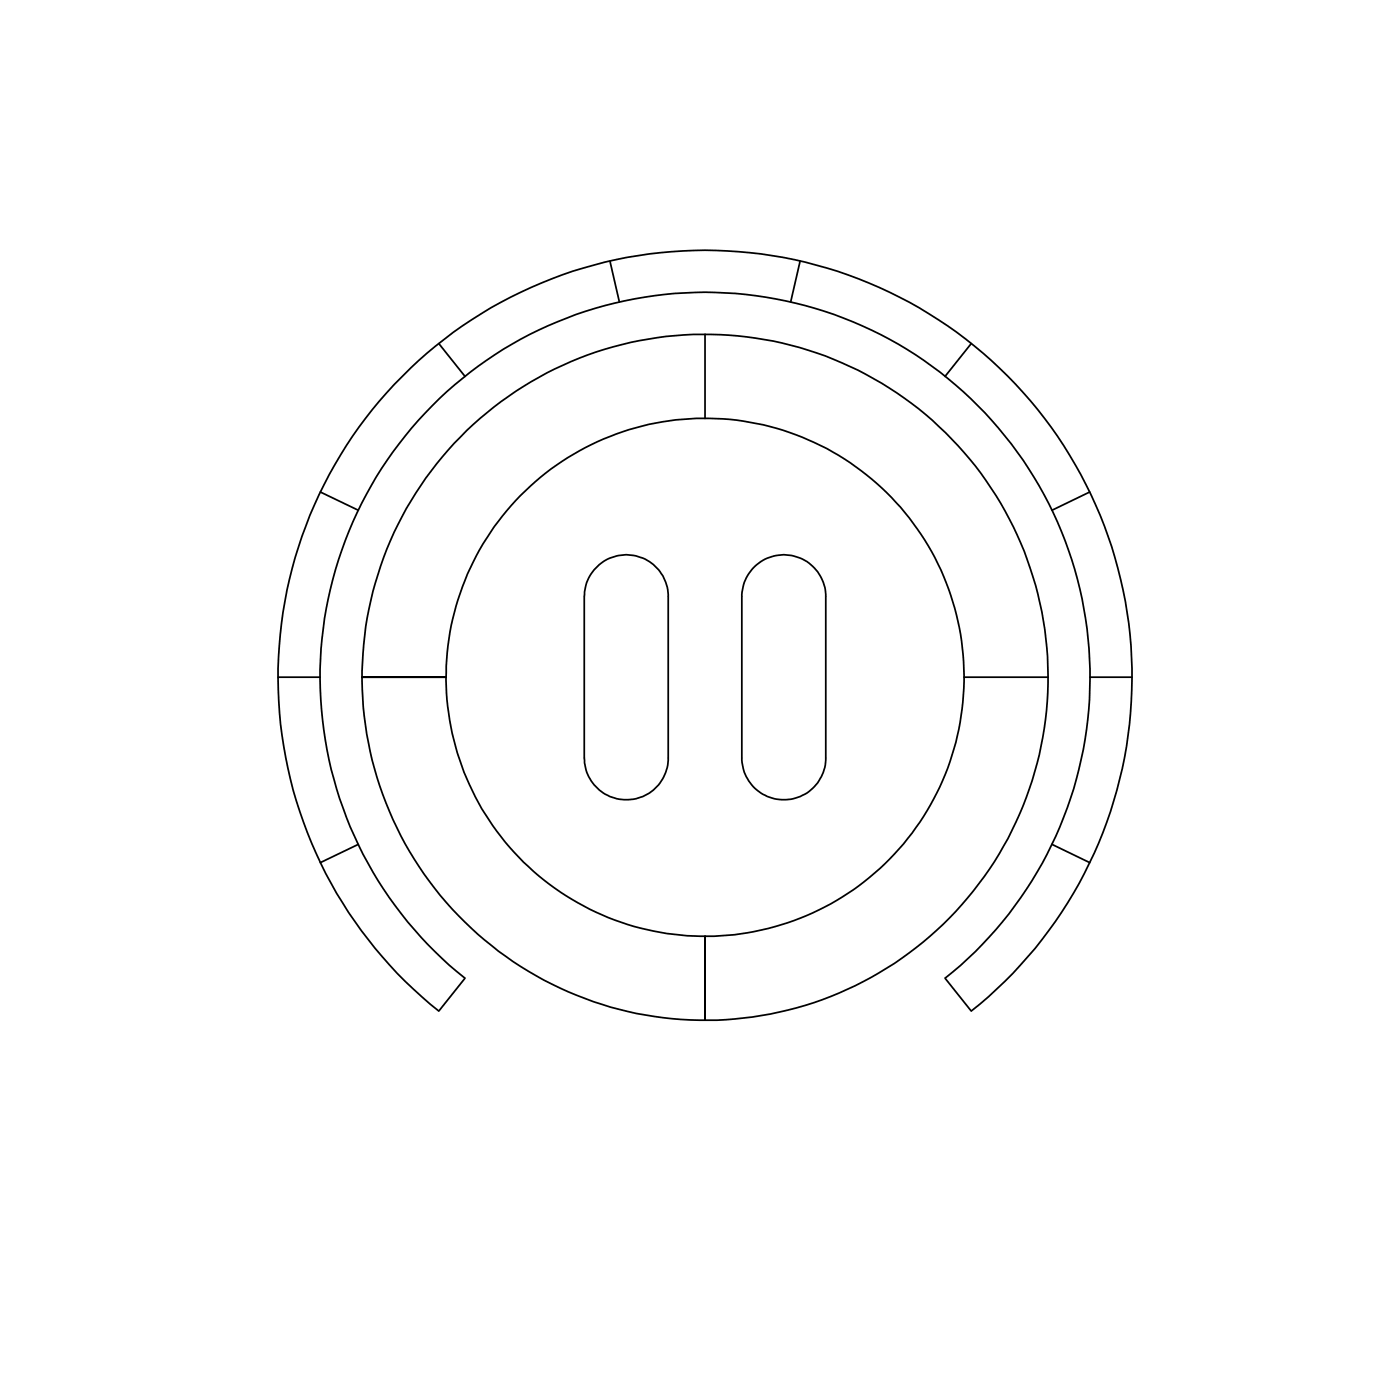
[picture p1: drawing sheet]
<svg xmlns="http://www.w3.org/2000/svg" width="200mm" height="200mm" viewBox="0 0 200 200" stroke-linecap="round" stroke-linejoin="round" font-family="sans-serif">
<g fill="none" stroke="#000" stroke-width=".25">
<path d="M87.1 37.3l1.4 5.8M114.3 37.3l-1.3 5.8M56.4 54.9a61 61 0 0 1 89.2 .6 61 61 0 0 1-6.9 88.9l-3.7-4.7a55 55 0 0 0 6-80.4 55 55 0 0 0-80.6 0 55 55 0 0 0 6 80.4l-3.7 4.7a61 61 0 0 1-6.3-89.5zM62.7 49.1l3.7 4.7M100.7 47.7v12.1M138.7 49.1l-3.7 4.7M45.8 70.3l5.4 2.6M155.7 70.3l-5.4 2.6M39.7 96.7h6M51.7 96.7h12M84.9 81.4a6 6 0 0 1 6.6-1.8 6 6 0 0 1 4 5.6v23a6 6 0 0 1-6 6 6 6 0 0 1-6-6v-23a5.8 5.8 0 0 1 1.4-3.8zM107.6 81.1a6 6 0 0 1 6.6-1.4 6 6 0 0 1 3.8 5.5v23a6 6 0 0 1-6 6 6 6 0 0 1-6-6v-23a5.9 5.9 0 0 1 1.6-4.1z"/>
<path d="M137.7 96.7h12M155.7 96.7h6M51.2 120.6l-5.4 2.6M100.7 133.7v12M150.3 120.6l5.4 2.6"/>
<circle cx="100.7" cy="96.8" r="49"/>
<circle cx="100.7" cy="96.7" r="37"/>
</g>
</svg>
